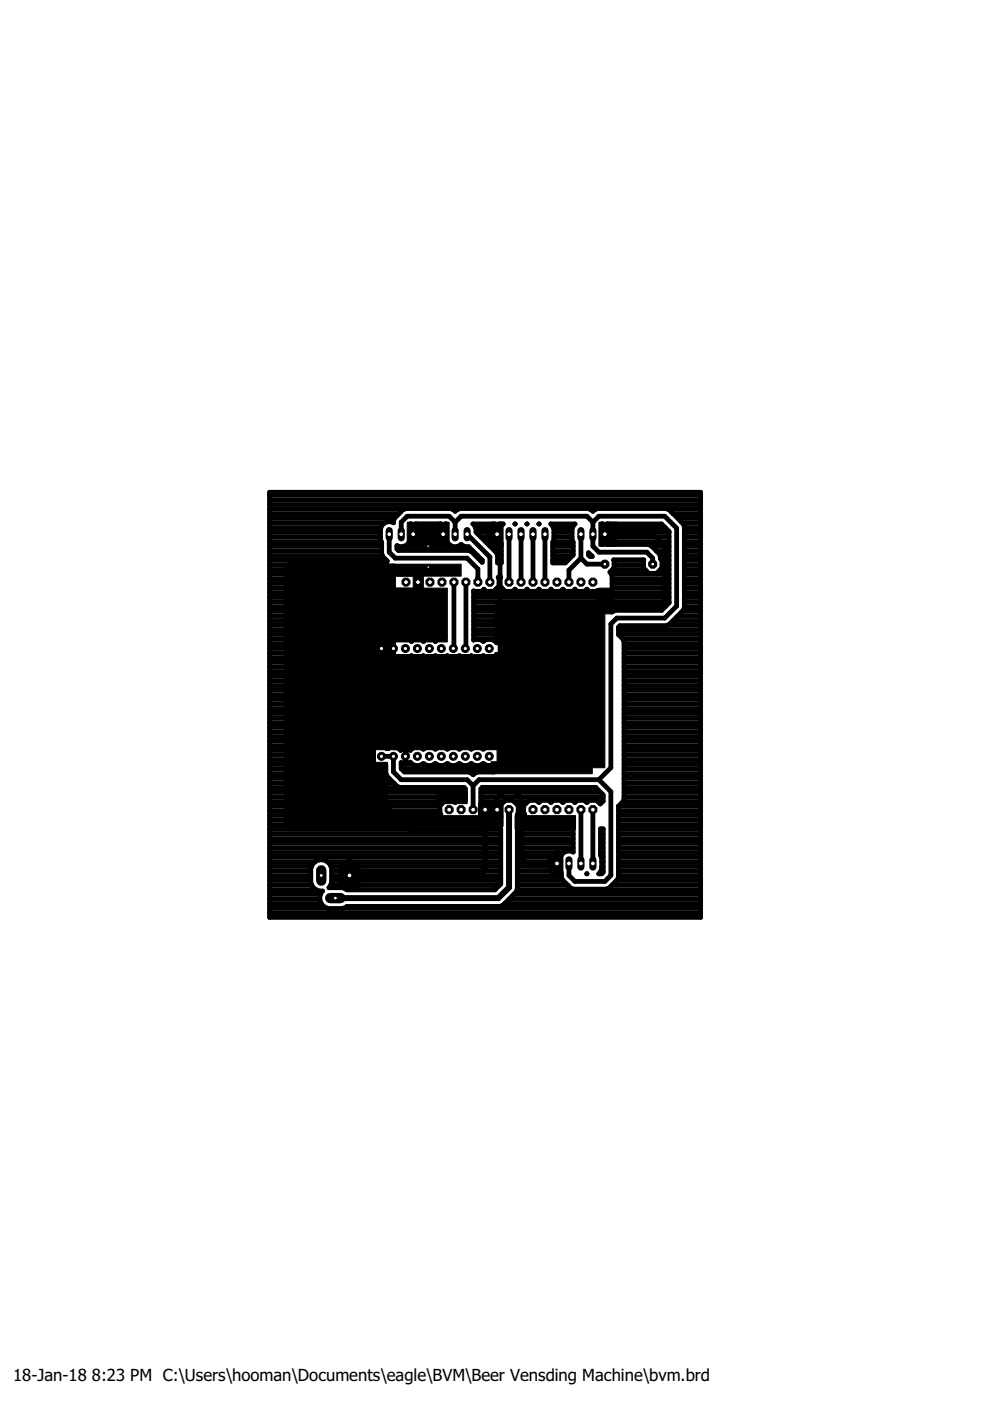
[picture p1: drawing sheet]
<svg xmlns="http://www.w3.org/2000/svg" width="210mm" height="297mm" viewBox="0 0 210 297" stroke-linecap="round" stroke-linejoin="round" font-family="sans-serif">
<defs><g id="words">
<g font-size="3.5">
<text x="2.8" y="292.8">18-Jan-18</text>
<text x="19.5" y="292.8">8:23 PM C:\Users\hooman\Documents\eagle\BVM\Beer Vensding Machine\bvm.brd</text>
</g>
</g></defs>
<g fill="#000" stroke="#000" stroke-width=".21">
<path d="M60.9 119.6h22.9v39.4h-22.9zM81.6 119.6h16.2v2.6h-16.2zM82.9 119.7h6.5v2.5h-6.5zM86.3 110.7h8.9v5.1h-8.9zM104.1 110.7h2.6v5.1h-2.6zM127 110.7h3.8v5.1h-3.8zM64.6 134.2h15v35.2h-15zM79.6 134.6h4.2v23h-4.2zM83 124.7h5.4v6h-5.4zM83 122.2h.8v2.9h-.8zM83.2 130.7h1.5v1.5h-1.5zM83.8 124.7h11v10.2h-11z"/>
<path d="M83.8 138.8h21.7v2h-21.7zM83.8 134.8h11v1.3h-11zM87.6 122.2h2.2v2.5h-2.2zM106.4 128.9h21.8v28.7h-21.8zM127 124.7h2.8v5.5h-2.8zM61.1 158.7h3.5v3.3h-3.5zM83.7 140.7h22.8v16.9h-22.8zM83.7 157.4h21.7v1.6h-21.7zM105.4 157.6h22.8v5.2h-22.8zM60.7 161.6h21.4v11.7h-21.4zM61.1 172.9h45.6v2.3h-45.6zM92.7 167.9h6.3v2.5h-6.3z"/>
<path d="M94 169.1l.1 .1zM101.5 170.4h5.2v2.8h-5.2zM104.1 161.5h21.5v2.5h-21.5zM109.2 172.9h12.8v2.8h-12.8zM72.4 183.1h3.8v5.1h-3.8zM116.8 180.5h2.6v5.1h-2.6z"/>
</g>
<g fill="none" stroke="#000" stroke-width="1">
<path d="M57.1 104.4h91.4v90.1h-91.4zM57.1 119.8h4.1M57.1 118.8h24.9M57.1 117.8h24M57.1 116.8h23.8M57.1 115.8h23.8M57.1 114.9h23.7M57.1 113.9h23.6M57.1 112.9h23.6M57.1 111.9h23.7M57.1 110.9h24.4M57.1 109.9h26.6"/>
<path d="M57.1 108.9h27.5M57.1 108h28.6M57.1 107h91.4M57.1 106h91.4M57.1 105h91.4M81.5 110.9l-.6 .5-.2 .7v2.3l.2 .6v2.4l.3 .6 .9 1-.2 .4h-20l-.5 .2-.5 .4-.2 .6v53.9l.2 .5 .5 .5 .5 .2h44.3v11.7l-1.3 1.3-31.4-.1M82.5 113.3v3.8l1.3 1.2h15.2l2.3 2.3v2.8M84.2 109.3l-.5 .5-.3 1-.5-.2h-.7l-.7 .3M84.2 109.3h.1M84.2 115.8h.3M85 108.5l.4-.4 .6-.3h9.5l.7 .3 .3 .3 1-.6h27.3l.9 .6 .9-.6h14.7l.6 .3 .4 .4M85 108.5h.1"/>
<path d="M85 108.5l-.8 .8M85.6 115.8h10.4M86.6 115.2a1.82 1.82 0 0 1-2.4 .5v.7l.3 .3h14.9l.6 .3 2.2 2.2v-.4M86.6 115.2h.1M87 111.1h.1M87.6 115.5v-2.2h6.4v2.2M87.6 114.9h.1M87.6 113.9h.1M88.2 111.1h5.2M88.2 111.1l.8 .8 .1 2.3a1.52 1.52 0 0 1-.9 1.2 1.52 1.52 0 0 1-1.6-.2M88.9 114.9h3.8M89 111.9h3.6"/>
<path d="M89.1 113.9h3.3M89.1 112.9h3.3M90.8 113.3v2.5M92.5 111.9l-.1 2.3a1.52 1.52 0 0 0 1 1.3 1.52 1.52 0 0 0 1.6-.3 1.83 1.83 0 0 0 2.8 .2l.9 .5h.7l2.8 2.9M93.4 111.1l-.9 .8M94 114.9h.1M94 113.9h.1M94.5 111.1h.1M95.9 108h1.2M96.5 110.7l-1.3-1.2h-8.9l-1.2 1.2v2.6M96.5 110.7l1.3-1.2h26.6l1.3 1.2M96.5 110.7v2.6"/>
<path d="M97 115.8h1.5M99 113.3l4.9 4.8v5.3M99.6 116.8h.7M100.8 117.8h.5M100.8 111.9h3.2M101 112.9h2.9M101.8 118.8h.4M101.9 113.9h2M102.9 114.9h1.2M103.9 113.3h1.5M103.9 115.8h2.4M104.8 111.1l-.8 .8-.1 2.3a1.5 1.5 0 0 0 2.4 1v4.2h-.8v-1.6"/>
<path d="M104.8 111.1h-4.5l.3 .3 .3 .7v.7l4.3 4.4 .3 .6M104.9 116.8h1.4M105.4 113.3v4l.6 .7v22.5l-.6 .7h-22M105.4 114.9h.1M105.4 113.9h.1M105.5 118.8h.8M105.5 117.8h.8M105.9 111.1h.8l-.3 .3zM107.9 113.3v10.1M109.2 111.1h.1M110.5 113.3v10.1M111.7 111.1h.1"/>
<path d="M111.8 111.1h-.1M113 113.3v10.1M114.2 111.1h.1M114.3 111.1h.1M115.5 113.3v10.1M116.8 111.1h5.1l-.3 .3-.3 .7v2.3l.2 .6v2.7l-1.7 1.7h-2.6v-4.4l.2-.6v-2.3l-.3-.7zM117.2 118.8h3.2M117.2 117.8h4.2M117.2 116.8h4.3M117.2 115.8h4.3M117.2 114.9h4.3M117.3 111.9h4.1"/>
<path d="M117.4 113.9h3.9M117.4 112.9h3.9M123.2 118.3l-2.6 2.6v2.5M123.2 118.3l1.2 1.3h3.8M123.2 113.3v5M124.8 117.2l.8 .8h-.5l-.3-.3zM124.9 117.8h.5M125.1 108h1.2M125.7 110.7l1.3-1.2h13.9l2.6 2.5v16.5l-2.6 2.5h-10.1l-1.3 1.3v30.5l-2.5 2.5M125.7 110.7v5.1l1.3 1.3h10.1l1.3 1.2v1.3M127.6 115.4h.1M127.6 111.1h.1"/>
<path d="M127.7 111.1h-.1M128.2 113.3h10.2l2.5 2.5v11.4l-1.2 1.3h-33.7M128.2 113.3h.1M129.5 114.9h12.4M129.6 111.9l-.4-.6-.4-.2h11.5l1.6 1.6v15.1l-1.6 1.6h-9.8l-.7 .4v-7.7l-.5-.8 .9-.9v-1.6M129.6 111.9l.2 .5-.1 2-.3 .6-.6 .4h8.7l.5 .3 1.8 1.7 .2 1.1 .4 .3M129.6 111.9h11.5M129.8 113.9h12.1M129.8 112.9h12.1M130.2 118.8h6.3M130.2 118.8l-.1-.1 6.3 .1M130.2 119.8h6.2"/>
<path d="M136.4 118.8v1.6l1.2 1.2h1.6l1.2-1.2v-1.6M138.2 115.8h3.7M139.2 116.8h2.7M139.9 117.8h2M140.3 118.8h1.6M140.4 119.8h1.5M141.6 108h6.9M142.3 108.5l2.1 2.1M142.3 108.5h.1M142.7 108.9h5.8M143.7 109.9h4.8M144.4 110.6l.5 .5 .2 .6v17.1l-.2 .6-3 3-.6 .3h-9.9l-.3 .3v1.6l1 .9"/>
<path d="M144.4 110.6h.1M144.7 110.9h3.8M145.1 119.8h3.4M145.1 118.8h3.4M145.1 117.8h3.4M145.1 116.8h3.4M145.1 115.8h3.4M145.1 114.9h3.4M145.1 113.9h3.4M145.1 112.9h3.4M145.1 111.9h3.4M57.1 137.5h3.6"/>
<path d="M57.1 139.4h3.6M57.1 138.5h3.6M57.1 136.5h3.6M57.1 135.5h3.6M57.1 134.5h3.6M57.1 133.5h3.6M57.1 132.6h3.6M57.1 131.6h3.6M57.1 130.6h3.6M57.1 129.6h3.6M57.1 128.6h3.6M57.1 127.6h3.6"/>
<path d="M57.1 126.7h3.6M57.1 125.7h3.6M57.1 124.7h3.6M57.1 123.7h3.6M57.1 122.7h3.6M57.1 121.7h3.6M57.1 120.8h3.6M63.8 122.4h10.7a3.1 3.1 0 0 0 2.9 4.2 3.1 3.1 0 0 0 3-4.2h1.4l.1 .3v8.2l.1 1.5 .7 .8v.3h-2.2l-.7-.4h-15.4l-.6 .4zM63.8 132.6h18.3M63.8 131.6h18.2M63.8 130.6h18.1M63.8 129.6h18.1"/>
<path d="M63.8 128.6h18.1M63.8 127.6h18.1M63.8 126.7h18.1M63.8 125.7h11.5M63.8 124.7h10.8M63.8 123.7h10.5M63.8 122.7h10.6M79.6 125.7h2.3M80.3 124.7h1.6M80.5 122.7h1.4M80.6 123.7h1.3M80.9 137.5h2.5"/>
<path d="M84.9 139.4l11.6 .1 .9-.5 .9 .5M85.6 139.5l-.7-.3v.4h20.4v-.9l-.5 .5-.7 .3M86.4 139.5l.8-.5 .9 .5M87.2 136h.1M88.6 123.4l.3 .3M88.9 139.5l.9-.5 .9 .5M89.8 136h.1M90.8 120.2h-1.3l-.6 .7v8.9l-1.3 1.2h-2.5l-1.7 1.7v20.3M91.4 139.5l.9-.5 .9 .5M92.3 136h.1M94 139.5l.8-.5 .9 .5M96.2 123.4v14l-.1 .1"/>
<path d="M96.6 139.4l2.4 .1 .9-.5 .9 .5M98.8 123.4v14l-.1 .1M99.1 139.4l2.5 .1 .9-.5 .9 .5 1.9-.1M100.4 125.3l1.7 .1 .5-.5 .5 .5h1.6l1.1-1.2v-1.6l-.2-.2h.6l-.2 .2v1.6l1.1 1.2h1.6l.5-.5 .5 .5h1.6l.4-.5 .5 .5h1.6l.5-.5 .4 .5h1.7l.4-.5 .5 .5h1.6l.5-.5 .4 .5h1.6l.5-.5 .4 .5h1.7l.4-.5 .5 .5h1.6l.2-.2v2.6h-20.5l-.4 .1-.5 .8v7.6a1.9 1.9 0 0 0-2.8-.3 1.77 1.77 0 0 0-2.1-.3zM100.4 135.5h4.9M100.4 134.5h4.9M100.4 133.5h4.9M100.4 132.6h4.9M100.4 131.6h4.9M100.4 130.6h4.9M100.4 129.6h4.9M100.4 128.6h4.9"/>
<path d="M100.4 127.6h26.3M100.4 126.7h26.3M100.4 125.7h26.3M101.6 139.4h1.7M105.4 124.7h1M105.8 123.7h.2M105.8 122.7h.2M129.6 121.7h12.3M129.8 129.6h.2M129.8 128.6h11.3M129.8 127.6h12.1M129.8 126.7h12.1"/>
<path d="M129.8 125.7h12.1M129.8 124.7h12.1M129.8 123.7h12.1M129.8 122.7h12.1M129.9 120.8h6.9M131.1 134.5h17.4M131.1 133.5h17.4M132.1 135.5l.2 .6v33.3l-.2 .6-1 .9M132.1 135.5h16.4M132.3 137.5h16.2M132.3 139.4h16.2M132.3 138.5h16.2"/>
<path d="M132.3 136.5h16.2M140 120.8h1.9M141.5 132.6h7M142.7 131.6h5.8M143.7 130.6h4.8M144.7 129.6h3.8M145.1 128.6h3.4M145.1 127.6h3.4M145.1 126.7h3.4M145.1 125.7h3.4M145.1 124.7h3.4M145.1 123.7h3.4"/>
<path d="M145.1 122.7h3.4M145.1 121.7h3.4M145.1 120.8h3.4M57.1 159.1h3.6M57.1 158.1h3.6M57.1 157.1h3.6M57.1 156.2h3.6M57.1 155.2h3.6M57.1 154.2h3.6M57.1 153.2h3.6M57.1 152.2h3.6M57.1 151.3h3.6"/>
<path d="M57.1 150.3h3.6M57.1 149.3h3.6M57.1 148.3h3.6M57.1 147.3h3.6M57.1 146.3h3.6M57.1 145.4h3.6M57.1 144.4h3.6M57.1 143.4h3.6M57.1 142.4h3.6M57.1 141.4h3.6M57.1 140.4h3.6M82 158.7h.4z"/>
<path d="M83.4 153l-6 6v7.6l10.2 10.1h15.2M83.4 153l2.6 2.5v6.4M84.5 158.7h2.9l-.4 .4a1.6 1.6 0 0 0-2.1 0zM86 159.1h.1M86.3 160l-.3 .4M89.6 158.7h.4l-.2 .2zM92.1 158.7h.4l-.2 .2zM92.5 158.7h.1M94.6 158.7h.4l-.2 .2zM95.1 158.7h-.1M97.2 158.7h.4l-.2 .2zM97.6 158.7h.1"/>
<path d="M99.7 158.7h.4l-.2 .2zM102.3 158.7h.4l-.2 .2zM132.3 159.1h16.2M132.3 158.1h16.2M132.3 157.1h16.2M132.3 156.2h16.2M132.3 155.2h16.2M132.3 154.2h16.2M132.3 153.2h16.2M132.3 152.2h16.2M132.3 151.3h16.2M132.3 150.3h16.2"/>
<path d="M132.3 149.3h16.2M132.3 148.3h16.2M132.3 147.3h16.2M132.3 146.3h16.2M132.3 145.4h16.2M132.3 144.4h16.2M132.3 143.4h16.2M132.3 142.4h16.2M132.3 141.4h16.2M132.3 140.4h16.2M57.1 168h3.6M57.1 179.8h49.1"/>
<path d="M57.1 178.8h49.1M57.1 177.8h49.1M57.1 176.8h49.1M57.1 175.9h49.1M57.1 174.9h3.8M57.1 173.9h3.6M57.1 172.9h3.6M57.1 171.9h3.6M57.1 170.9h3.6M57.1 169.9h3.6M57.1 169h3.6M57.1 167h3.6"/>
<path d="M57.1 166h3.6M57.1 165h3.6M57.1 164h3.6M57.1 163h3.6M57.1 162.1h3.6M57.1 161.1h3.6M57.1 160.1h3.6M63.8 170.1l.6 .4h8.9l-.2 .7 .1 1.5h-9.4zM63.8 171.9h9.3M63.8 170.9h9.4M79.2 170.9h14.1M79.3 171.9h14"/>
<path d="M80.6 169.9h12.5M80.7 168h18M80.7 169h12.1M80.7 167h17.7M80.7 166h2.8M80.7 165h1.8M80.7 164h1.1M80.7 163h1.1M80.9 160.4h2.5v3.3l1.7 1.6h13.9l1.3 1.3M85 161.7a1.61 1.61 0 0 0 2-.1 1.91 1.91 0 0 0 2.8 .3 1.91 1.91 0 0 0 2.5 0 1.91 1.91 0 0 0 2.5 0 1.91 1.91 0 0 0 2.6 0 1.91 1.91 0 0 0 2.5 0 1.91 1.91 0 0 0 2.6 0 1.81 1.81 0 0 0 1.8 .3v.8l.4 .7h-3.4l-1 .6-.3-.4-.6-.2h-13.7l-.7-.7zM85 162.1h2.5M85.1 163h19.2"/>
<path d="M86 160.4h.1M86 161.1h.1M86 160.1h.1M89.5 162.1h.6M92 162.1h.6M93.7 168a1.2 1.2 0 0 0-.9 1.2 1.2 1.2 0 0 0 .9 1.1M93.7 170.3h.1M94.3 168a1.17 1.17 0 0 1 .8 1.7h.9l.5 .5 .5-.5 1.7 .1v-2.5l-.3-.4h-13.6l-.6-.2-2.2-2.1-.2-.6v-1.9l-1.1 .2v7.3l-.5 .7-.4 .2h-.7l.2 .7-.2 1.5h14.4l-.2-.2v-1.7l.5-.5M94.6 162.1h.5M95.2 169h3.5M96.3 169.9h.4M97.1 162.1h.6"/>
<path d="M99.6 162.1h.6M100.1 164h.4M100.3 166.6v5.1M101.9 167.3l.4-.4h24l1.6 1.6v1.4l-.6 .6-.8-.8h-1.6l-.5 .5-.4-.5h-1.7l-.4 .5-.5-.5h-1.6l-.4 .5-.5-.5h-1.6l-.5 .5-.4-.5h-1.7l-.4 .5-.5-.5h-1.6l-1.2 1.1v1.7l.3 .2h-1.6l.2-.2v-1.7l-1.2-1.1h-1.6l-.7 .7-.4-.3h-1.3l-.6 .6-.6-.6h-1.3l-.3 .2zM101.9 168h25.4M101.9 169.9h5M101.9 169h26M102.2 162.1h.6M102.2 167h24.2M102.8 170.1v1.6h2.6M102.8 170.9h.1M104.1 172.7h.1"/>
<path d="M105.4 171.7v-2.6l1.3-1.2h2.5l1.3 1.2v12.7l1.2 1.3h6.4M105.4 170.9h.1M109 169.9h3M109.7 172.7h.1M109.7 179.8h11.8M109.7 178.8h11.8M109.7 177.8h11.8M109.7 176.8h11.8M109.7 175.9h11.8M109.9 171.9h1.1M109.9 170.9h1.1M114.1 169.9h.4"/>
<path d="M116.6 169.9h.4M119.1 169.9h.5M121.7 169.9h.4M123.2 171.7v11.4M124.2 169.9h.5M125.7 171.7v11.4M126.7 169.9h1.1M127 165.3l2.5 2.6v17.7l-1.3 1.3h-6.3l-1.3-1.3v-2.5M127 165.3h-25.4l-1.3 1.3M127.3 175.7h.6v9.3l-.3 .3h-.7l.4-.4 .3-.7v-2.3l-.3-.6zM127.3 179.8h.6M127.3 178.8h.6"/>
<path d="M127.3 177.8h.6M127.3 176.8h.6M127.3 175.9h.6M131.1 170.9v15l-.2 .6-1.7 1.8-.6 .2h-7l-.6-.2-1.7-1.8-.3-.6v-.8a1.52 1.52 0 0 1-2.4-1.1l.1-2.3M131.1 179.8h17.4M131.1 178.8h17.4M131.1 177.8h17.4M131.1 176.8h17.4M131.1 175.9h17.4M131.1 174.9h17.4M131.1 173.9h17.4M131.1 172.9h17.4"/>
<path d="M131.1 171.9h17.4M131.1 170.9h17.4M132.1 169.9h16.4M132.3 168h16.2M132.3 169h16.2M132.3 167h16.2M132.3 166h16.2M132.3 165h16.2M132.3 164h16.2M132.3 163h16.2M132.3 162.1h16.2M132.3 161.1h16.2"/>
<path d="M132.3 160.1h16.2M57.1 188.6h9.9M57.1 193.5h91.4M57.1 192.6h12.3M57.1 191.6h11M57.1 190.6h10.7M57.1 189.6h10.9M57.1 187.6h9M57.1 186.7h8.8M57.1 185.7h8.8M57.1 184.7h8.8M57.1 183.7h9"/>
<path d="M57.1 182.7h9.7M57.1 181.7h49.1M57.1 180.8h49.1M69.4 182.7h4.3M70.1 187.6h2.4M70.2 183.7h2.2M70.3 186.7h2M70.3 185.7h2M70.3 184.7h2M72.3 185.6h3.7M72.4 183.7a1.86 1.86 0 0 1 1.7-1 1.86 1.86 0 0 1 1.7 1M72.4 183.7l-.1 .7v2.4a1.86 1.86 0 0 0 1.8 1.8 1.86 1.86 0 0 0 1.9-1.8v-2.4l-.2-.7"/>
<path d="M72.8 192.6h75.7M74.1 182.7v5.9M74.1 187.6h.1M74.1 186.7h.1M74.1 185.7h.1M74.1 184.7h.1M74.1 183.7h.1M74.1 182.7h.1M74.6 182.7h31.6M75.7 187.6h30.3M75.8 183.7h30.4M76 186.7h30.2"/>
<path d="M76 185.7h30.2M76 184.7h30.2M107 191.6h41.5M108 190.6h40.5M108.9 189.6h39.6M109.6 188.6h38.9M109.7 187.6h10.7M109.7 186.7h9.7M109.7 185.7h9.3M109.7 184.7h7.1M109.7 183.7h6.9M109.7 182.7h6.9"/>
<path d="M109.7 181.7h7M109.7 180.8h9.8M118.1 180.8v4.6M118.1 184.7h.1M118.1 183.7h.1M118.1 182.7h.1M118.1 181.7h.1M119.1 181.2h.1M119.1 181.2a1.52 1.52 0 0 0-2.4 .5M119.1 181.2a1.85 1.85 0 0 1 2.4-.5v-5h-11.8v12.8l-.3 .6-2.7 2.8-.7 .3h-32.4l-1 .4h-3a2.22 2.22 0 0 1-1.2-3.7 2.24 2.24 0 0 1-2.5-1.7v-3.1a2.25 2.25 0 0 1 2.2-1.8 2.25 2.25 0 0 1 2.2 1.8v3.1l-.6 1h2.9l1 .5M124.4 185.3h.1M124.4 185.2l.1 .1"/>
<path d="M127.3 180.8h.6M127.4 184.7h.5M127.5 181.7h.4M127.6 183.7h.3M127.6 182.7h.3M129.8 187.6h18.7M130.8 186.7h17.7M131.1 185.7h17.4M131.1 184.7h17.4M131.1 183.7h17.4M131.1 182.7h17.4M131.1 181.7h17.4"/>
<path d="M131.1 180.8h17.4"/>
</g>
<path d="M105.4 171.7h-2.6v12.6l-1.2 1.3h-27.5M107.9 171.7v16.5l-2.2 2.2h-34.6" fill="none" stroke="#000" stroke-width="1.3"/>
<path d="M128.2 112.5v1.5" fill="none" stroke="#000" stroke-width="1.5"/>
<circle cx="128.2" cy="113.3" r=".51" fill="#fff" stroke="#000" stroke-width=".21"/>
<path d="M125.7 112.5v1.5" fill="none" stroke="#000" stroke-width="1.5"/>
<circle cx="125.7" cy="113.3" r=".51" fill="#fff" stroke="#000" stroke-width=".21"/>
<path d="M123.2 112.5v1.5" fill="none" stroke="#000" stroke-width="1.5"/>
<circle cx="123.2" cy="113.3" r=".51" fill="#fff" stroke="#000" stroke-width=".21"/>
<path d="M70 190.4h2.2" fill="none" stroke="#000" stroke-width="2.2"/>
<circle cx="71.1" cy="190.4" r=".4" fill="#fff" stroke="#000" stroke-width=".21"/>
<path d="M68.1 184.5v2.2" fill="none" stroke="#000" stroke-width="2.2"/>
<circle cx="68.1" cy="185.6" r=".4" fill="#fff" stroke="#000" stroke-width=".21"/>
<path d="M74.1 184.5v2.2" fill="none" stroke="#000" stroke-width="2.2"/>
<circle cx="74.1" cy="185.6" r=".51" fill="#fff" stroke="#000" stroke-width=".21"/>
<path d="M125.7 182.3v1.5" fill="none" stroke="#000" stroke-width="1.5"/>
<circle cx="125.7" cy="183.1" r=".51" fill="#fff" stroke="#000" stroke-width=".21"/>
<path d="M123.2 182.3v1.5" fill="none" stroke="#000" stroke-width="1.5"/>
<circle cx="123.2" cy="183.1" r=".51" fill="#fff" stroke="#000" stroke-width=".21"/>
<path d="M120.6 182.3v1.5" fill="none" stroke="#000" stroke-width="1.5"/>
<circle cx="120.6" cy="183.1" r=".51" fill="#fff" stroke="#000" stroke-width=".21"/>
<path d="M118.1 182.3v1.5" fill="none" stroke="#000" stroke-width="1.5"/>
<circle cx="118.1" cy="183.1" r=".51" fill="#fff" stroke="#000" stroke-width=".21"/>
<circle cx="128.2" cy="119.6" r=".92" fill="#000" stroke="#000" stroke-width=".21"/>
<circle cx="128.2" cy="119.6" r=".4" fill="#fff" stroke="#000" stroke-width=".21"/>
<circle cx="138.4" cy="119.6" r=".92" fill="#000" stroke="#000" stroke-width=".21"/>
<circle cx="138.4" cy="119.6" r=".4" fill="#fff" stroke="#000" stroke-width=".21"/>
<path d="M87.6 112.5v1.5" fill="none" stroke="#000" stroke-width="1.5"/>
<circle cx="87.6" cy="113.3" r=".51" fill="#fff" stroke="#000" stroke-width=".21"/>
<path d="M85.1 112.5v1.5" fill="none" stroke="#000" stroke-width="1.5"/>
<circle cx="85.1" cy="113.3" r=".51" fill="#fff" stroke="#000" stroke-width=".21"/>
<path d="M82.5 112.5v1.5" fill="none" stroke="#000" stroke-width="1.5"/>
<circle cx="82.5" cy="113.3" r=".51" fill="#fff" stroke="#000" stroke-width=".21"/>
<path d="M94 112.5v1.5" fill="none" stroke="#000" stroke-width="1.5"/>
<circle cx="94" cy="113.3" r=".51" fill="#fff" stroke="#000" stroke-width=".21"/>
<path d="M96.5 112.5v1.5" fill="none" stroke="#000" stroke-width="1.5"/>
<circle cx="96.5" cy="113.3" r=".51" fill="#fff" stroke="#000" stroke-width=".21"/>
<path d="M99 112.5v1.5" fill="none" stroke="#000" stroke-width="1.5"/>
<circle cx="99" cy="113.3" r=".51" fill="#fff" stroke="#000" stroke-width=".21"/>
<path d="M115.5 112.5v1.5" fill="none" stroke="#000" stroke-width="1.5"/>
<circle cx="115.5" cy="113.3" r=".51" fill="#fff" stroke="#000" stroke-width=".21"/>
<path d="M113 112.5v1.5" fill="none" stroke="#000" stroke-width="1.5"/>
<circle cx="113" cy="113.3" r=".51" fill="#fff" stroke="#000" stroke-width=".21"/>
<path d="M110.5 112.5v1.5" fill="none" stroke="#000" stroke-width="1.5"/>
<circle cx="110.5" cy="113.3" r=".51" fill="#fff" stroke="#000" stroke-width=".21"/>
<path d="M107.9 112.5v1.5" fill="none" stroke="#000" stroke-width="1.5"/>
<circle cx="107.9" cy="113.3" r=".51" fill="#fff" stroke="#000" stroke-width=".21"/>
<path d="M105.4 112.5v1.5" fill="none" stroke="#000" stroke-width="1.5"/>
<circle cx="105.4" cy="113.3" r=".51" fill="#fff" stroke="#000" stroke-width=".21"/>
<circle cx="115.5" cy="123.4" r=".92" fill="#000" stroke="#000" stroke-width=".21"/>
<circle cx="115.5" cy="123.4" r=".51" fill="#fff" stroke="#000" stroke-width=".21"/>
<circle cx="113" cy="171.7" r=".92" fill="#000" stroke="#000" stroke-width=".21"/>
<circle cx="113" cy="171.7" r=".51" fill="#fff" stroke="#000" stroke-width=".21"/>
<circle cx="118.1" cy="123.4" r=".92" fill="#000" stroke="#000" stroke-width=".21"/>
<circle cx="118.1" cy="123.4" r=".51" fill="#fff" stroke="#000" stroke-width=".21"/>
<circle cx="120.6" cy="123.4" r=".92" fill="#000" stroke="#000" stroke-width=".21"/>
<circle cx="120.6" cy="123.4" r=".51" fill="#fff" stroke="#000" stroke-width=".21"/>
<circle cx="123.2" cy="123.4" r=".92" fill="#000" stroke="#000" stroke-width=".21"/>
<circle cx="123.2" cy="123.4" r=".51" fill="#fff" stroke="#000" stroke-width=".21"/>
<circle cx="125.7" cy="123.4" r=".92" fill="#000" stroke="#000" stroke-width=".21"/>
<circle cx="125.7" cy="123.4" r=".51" fill="#fff" stroke="#000" stroke-width=".21"/>
<circle cx="113" cy="123.4" r=".92" fill="#000" stroke="#000" stroke-width=".21"/>
<circle cx="113" cy="123.4" r=".51" fill="#fff" stroke="#000" stroke-width=".21"/>
<circle cx="110.5" cy="123.4" r=".92" fill="#000" stroke="#000" stroke-width=".21"/>
<circle cx="110.5" cy="123.4" r=".51" fill="#fff" stroke="#000" stroke-width=".21"/>
<circle cx="107.9" cy="123.4" r=".92" fill="#000" stroke="#000" stroke-width=".21"/>
<circle cx="107.9" cy="123.4" r=".51" fill="#fff" stroke="#000" stroke-width=".21"/>
<circle cx="103.9" cy="123.4" r=".92" fill="#000" stroke="#000" stroke-width=".21"/>
<circle cx="103.9" cy="123.4" r=".51" fill="#fff" stroke="#000" stroke-width=".21"/>
<circle cx="101.3" cy="123.4" r=".92" fill="#000" stroke="#000" stroke-width=".21"/>
<circle cx="101.3" cy="123.4" r=".51" fill="#fff" stroke="#000" stroke-width=".21"/>
<circle cx="98.8" cy="123.4" r=".92" fill="#000" stroke="#000" stroke-width=".21"/>
<circle cx="98.8" cy="123.4" r=".51" fill="#fff" stroke="#000" stroke-width=".21"/>
<circle cx="96.2" cy="123.4" r=".92" fill="#000" stroke="#000" stroke-width=".21"/>
<circle cx="96.2" cy="123.4" r=".51" fill="#fff" stroke="#000" stroke-width=".21"/>
<circle cx="93.7" cy="123.4" r=".92" fill="#000" stroke="#000" stroke-width=".21"/>
<circle cx="93.7" cy="123.4" r=".51" fill="#fff" stroke="#000" stroke-width=".21"/>
<circle cx="91.2" cy="123.4" r=".92" fill="#000" stroke="#000" stroke-width=".21"/>
<circle cx="91.2" cy="123.4" r=".51" fill="#fff" stroke="#000" stroke-width=".21"/>
<circle cx="88.6" cy="123.4" r=".92" fill="#000" stroke="#000" stroke-width=".21"/>
<circle cx="88.6" cy="123.4" r=".51" fill="#fff" stroke="#000" stroke-width=".21"/>
<circle cx="86.1" cy="123.4" r=".92" fill="#000" stroke="#000" stroke-width=".21"/>
<circle cx="86.1" cy="123.4" r=".51" fill="#fff" stroke="#000" stroke-width=".21"/>
<circle cx="115.5" cy="171.7" r=".92" fill="#000" stroke="#000" stroke-width=".21"/>
<circle cx="115.5" cy="171.7" r=".51" fill="#fff" stroke="#000" stroke-width=".21"/>
<circle cx="118.1" cy="171.7" r=".92" fill="#000" stroke="#000" stroke-width=".21"/>
<circle cx="118.1" cy="171.7" r=".51" fill="#fff" stroke="#000" stroke-width=".21"/>
<circle cx="120.6" cy="171.7" r=".92" fill="#000" stroke="#000" stroke-width=".21"/>
<circle cx="120.6" cy="171.7" r=".51" fill="#fff" stroke="#000" stroke-width=".21"/>
<circle cx="123.2" cy="171.7" r=".92" fill="#000" stroke="#000" stroke-width=".21"/>
<circle cx="123.2" cy="171.7" r=".51" fill="#fff" stroke="#000" stroke-width=".21"/>
<circle cx="125.7" cy="171.7" r=".92" fill="#000" stroke="#000" stroke-width=".21"/>
<circle cx="125.7" cy="171.7" r=".51" fill="#fff" stroke="#000" stroke-width=".21"/>
<circle cx="107.9" cy="171.7" r=".92" fill="#000" stroke="#000" stroke-width=".21"/>
<circle cx="107.9" cy="171.7" r=".51" fill="#fff" stroke="#000" stroke-width=".21"/>
<circle cx="105.4" cy="171.7" r=".92" fill="#000" stroke="#000" stroke-width=".21"/>
<circle cx="105.4" cy="171.7" r=".51" fill="#fff" stroke="#000" stroke-width=".21"/>
<circle cx="102.8" cy="171.7" r=".92" fill="#000" stroke="#000" stroke-width=".21"/>
<circle cx="102.8" cy="171.7" r=".51" fill="#fff" stroke="#000" stroke-width=".21"/>
<circle cx="100.3" cy="171.7" r=".92" fill="#000" stroke="#000" stroke-width=".21"/>
<circle cx="100.3" cy="171.7" r=".51" fill="#fff" stroke="#000" stroke-width=".21"/>
<circle cx="97.8" cy="171.7" r=".92" fill="#000" stroke="#000" stroke-width=".21"/>
<circle cx="97.8" cy="171.7" r=".51" fill="#fff" stroke="#000" stroke-width=".21"/>
<circle cx="95.2" cy="171.7" r=".92" fill="#000" stroke="#000" stroke-width=".21"/>
<circle cx="95.2" cy="171.7" r=".51" fill="#fff" stroke="#000" stroke-width=".21"/>
<circle cx="103.7" cy="137.5" r=".85" fill="#000" stroke="#000" stroke-width=".21"/>
<circle cx="103.7" cy="137.5" r=".44" fill="#fff" stroke="#000" stroke-width=".21"/>
<circle cx="101.2" cy="137.5" r=".85" fill="#000" stroke="#000" stroke-width=".21"/>
<circle cx="101.2" cy="137.5" r=".44" fill="#fff" stroke="#000" stroke-width=".21"/>
<circle cx="98.7" cy="137.5" r=".85" fill="#000" stroke="#000" stroke-width=".21"/>
<circle cx="98.7" cy="137.5" r=".44" fill="#fff" stroke="#000" stroke-width=".21"/>
<circle cx="96.1" cy="137.5" r=".85" fill="#000" stroke="#000" stroke-width=".21"/>
<circle cx="96.1" cy="137.5" r=".44" fill="#fff" stroke="#000" stroke-width=".21"/>
<circle cx="93.6" cy="137.5" r=".85" fill="#000" stroke="#000" stroke-width=".21"/>
<circle cx="93.6" cy="137.5" r=".44" fill="#fff" stroke="#000" stroke-width=".21"/>
<circle cx="91" cy="137.5" r=".85" fill="#000" stroke="#000" stroke-width=".21"/>
<circle cx="91" cy="137.5" r=".44" fill="#fff" stroke="#000" stroke-width=".21"/>
<circle cx="88.5" cy="137.5" r=".85" fill="#000" stroke="#000" stroke-width=".21"/>
<circle cx="88.5" cy="137.5" r=".44" fill="#fff" stroke="#000" stroke-width=".21"/>
<circle cx="86" cy="137.5" r=".85" fill="#000" stroke="#000" stroke-width=".21"/>
<circle cx="86" cy="137.5" r=".44" fill="#fff" stroke="#000" stroke-width=".21"/>
<circle cx="83.4" cy="137.5" r=".85" fill="#000" stroke="#000" stroke-width=".21"/>
<circle cx="83.4" cy="137.5" r=".44" fill="#fff" stroke="#000" stroke-width=".21"/>
<circle cx="80.9" cy="137.5" r=".85" fill="#000" stroke="#000" stroke-width=".21"/>
<circle cx="80.9" cy="137.5" r=".44" fill="#fff" stroke="#000" stroke-width=".21"/>
<circle cx="103.7" cy="160.4" r=".85" fill="#000" stroke="#000" stroke-width=".21"/>
<circle cx="103.7" cy="160.4" r=".44" fill="#fff" stroke="#000" stroke-width=".21"/>
<circle cx="101.2" cy="160.4" r=".85" fill="#000" stroke="#000" stroke-width=".21"/>
<circle cx="101.2" cy="160.4" r=".44" fill="#fff" stroke="#000" stroke-width=".21"/>
<circle cx="98.7" cy="160.4" r=".85" fill="#000" stroke="#000" stroke-width=".21"/>
<circle cx="98.7" cy="160.4" r=".44" fill="#fff" stroke="#000" stroke-width=".21"/>
<circle cx="96.1" cy="160.4" r=".85" fill="#000" stroke="#000" stroke-width=".21"/>
<circle cx="96.1" cy="160.4" r=".44" fill="#fff" stroke="#000" stroke-width=".21"/>
<circle cx="93.6" cy="160.4" r=".85" fill="#000" stroke="#000" stroke-width=".21"/>
<circle cx="93.6" cy="160.4" r=".44" fill="#fff" stroke="#000" stroke-width=".21"/>
<circle cx="91" cy="160.4" r=".85" fill="#000" stroke="#000" stroke-width=".21"/>
<circle cx="91" cy="160.4" r=".44" fill="#fff" stroke="#000" stroke-width=".21"/>
<circle cx="88.5" cy="160.4" r=".85" fill="#000" stroke="#000" stroke-width=".21"/>
<circle cx="88.5" cy="160.4" r=".44" fill="#fff" stroke="#000" stroke-width=".21"/>
<circle cx="86" cy="160.4" r=".85" fill="#000" stroke="#000" stroke-width=".21"/>
<circle cx="86" cy="160.4" r=".44" fill="#fff" stroke="#000" stroke-width=".21"/>
<circle cx="83.4" cy="160.4" r=".85" fill="#000" stroke="#000" stroke-width=".21"/>
<circle cx="83.4" cy="160.4" r=".44" fill="#fff" stroke="#000" stroke-width=".21"/>
<circle cx="80.9" cy="160.4" r=".85" fill="#000" stroke="#000" stroke-width=".21"/>
<circle cx="80.9" cy="160.4" r=".44" fill="#fff" stroke="#000" stroke-width=".21"/>
<circle cx="90.8" cy="120.2" r=".53" fill="#000" stroke="#000" stroke-width=".21"/>
<circle cx="90.8" cy="120.2" r=".28" fill="#fff" stroke="#000" stroke-width=".21"/>
<circle cx="90.8" cy="115.8" r=".53" fill="#000" stroke="#000" stroke-width=".21"/>
<circle cx="90.8" cy="115.8" r=".28" fill="#fff" stroke="#000" stroke-width=".21"/>
<use href="#words"/>
</svg>
